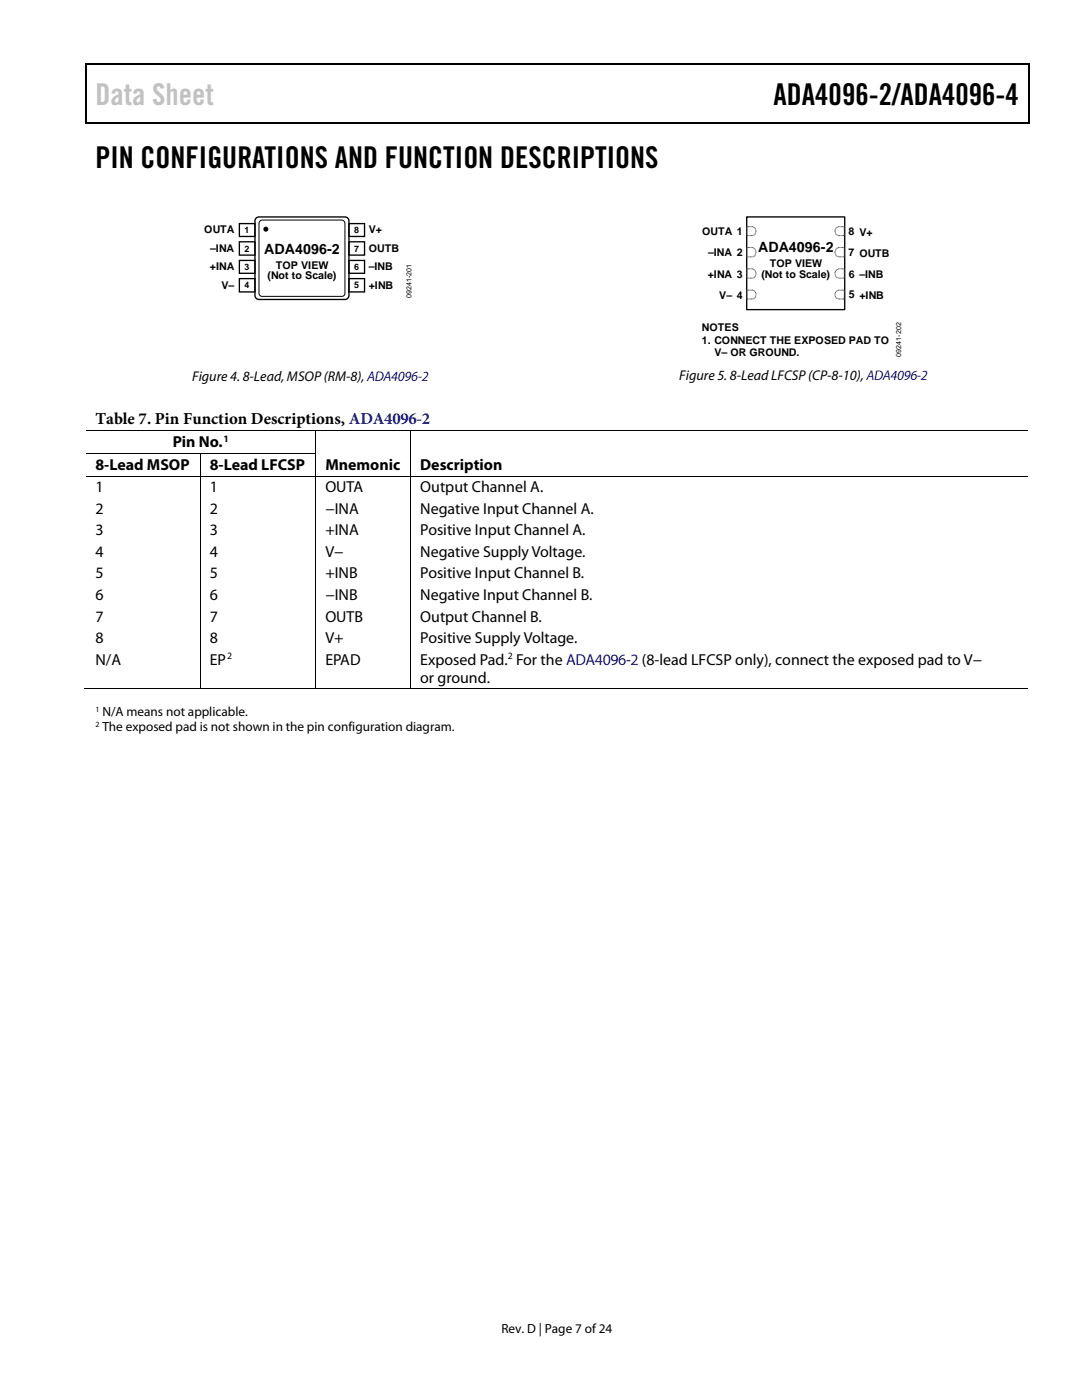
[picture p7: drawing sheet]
<svg xmlns="http://www.w3.org/2000/svg" width="216mm" height="279mm" viewBox="0 0 216 279" stroke-linecap="round" stroke-linejoin="round" font-family="sans-serif">
<defs><g id="words">
<text font-size="6" fill="#c1c1c1" x="19" y="21">Data Sheet</text>
<g font-size="6">
<text x="154.4" y="21">ADA4096-2/ADA4096-4</text>
<text x="19" y="33.6">PIN CONFIGURATIONS AND FUNCTION DESCRIPTIONS</text>
</g>
<text font-size="3.3" x="19" y="84.7">Table 7. Pin Function Descriptions, ADA4096-2</text>
<g font-size="3.2">
<text x="34.5" y="89.3">Pin No.</text>
<text x="19" y="93.8">8-Lead MSOP</text>
<text x="41.9" y="93.8">8-Lead LFCSP</text>
<text x="64.9" y="93.8">Mnemonic</text>
<text x="83.9" y="93.8">Description</text>
<text x="19" y="98.3">1</text>
<text x="41.9" y="98.3">1</text>
<text x="64.9" y="98.3">OUTA</text>
<text x="83.9" y="98.3">Output Channel A.</text>
<text x="19" y="102.6">2</text>
<text x="19" y="106.8">3</text>
<text x="41.9" y="106.8">3</text>
<text x="41.9" y="102.6">2</text>
<text x="64.9" y="106.8">+INA</text>
<text x="64.9" y="102.6">−INA</text>
<text x="83.9" y="102.6">Negative Input Channel A.</text>
<text x="83.9" y="106.8">Positive Input Channel A.</text>
<text x="19" y="111.1">4</text>
<text x="41.9" y="111.1">4</text>
<text x="64.9" y="111.1">V−</text>
<text x="83.9" y="111.1">Negative Supply Voltage.</text>
<text x="19" y="115.4">5</text>
<text x="19" y="119.7">6</text>
<text x="41.9" y="115.4">5</text>
<text x="41.9" y="119.7">6</text>
<text x="64.9" y="115.4">+INB</text>
<text x="64.9" y="119.7">−INB</text>
<text x="83.9" y="115.4">Positive Input Channel B.</text>
<text x="83.9" y="119.7">Negative Input Channel B.</text>
<text x="19" y="124">7</text>
<text x="41.9" y="124">7</text>
<text x="64.9" y="124">OUTB</text>
<text x="83.9" y="124">Output Channel B.</text>
<text x="19" y="128.3">8</text>
<text x="41.9" y="128.3">8</text>
<text x="64.9" y="128.3">V+</text>
<text x="83.9" y="128.3">Positive Supply Voltage.</text>
<text x="19" y="132.6">N/A</text>
<text x="41.9" y="132.6">EP</text>
<text x="64.9" y="132.6">EPAD</text>
<text x="83.9" y="136.2">or ground.</text>
<text x="83.9" y="132.7">Exposed Pad. For the ADA4096-2 (8-lead LFCSP only), connect the exposed pad to V−</text>
</g>
<g font-size="2.8">
<text x="52.7" y="50.7">ADA4096-2</text>
<text x="151.3" y="50.3">ADA4096-2</text>
<text x="38.3" y="76">Figure 4. 8-Lead, MSOP(RM-8),ADA4096-2</text>
<text x="135.6" y="75.8">Figure 5. 8-Lead LFCSP (CP-8-10),ADA4096-2</text>
</g>
<g font-size="2.6">
<text x="20.4" y="142.9">N/A means not applicable.</text>
<text x="20.4" y="145.9">The exposed pad is not shown in the pin configuration diagram.</text>
<text x="100.1" y="266">Rev. D | Page 7 of 24</text>
</g>
<g font-size="2.1">
<text x="40.7" y="46.6">OUTA</text>
<text x="73.6" y="46.6">V+</text>
<text x="140.1" y="46.9">OUTA 1</text>
<text x="169.3" y="46.9">8 V+</text>
<text x="41.9" y="53.9">+INA</text>
<text x="41.9" y="50.2">–INA</text>
<text x="55" y="53.6">TOP VIEW</text>
<text x="73.6" y="50.2">OUTB</text>
<text x="73.6" y="53.9">–INB</text>
<text x="141.3" y="51.2">–INA 2</text>
<text x="153.6" y="53.3">TOP VIEW</text>
<text x="169.3" y="51.1">7 OUTB</text>
<text x="44.2" y="57.6">V–</text>
<text x="53.4" y="55.8">(Not to Scale)</text>
<text x="73.6" y="57.6">+INB</text>
<text x="141.2" y="55.5">+INA 3</text>
<text x="143.5" y="59.7">V– 4</text>
<text x="151.9" y="55.4">(Not to Scale)</text>
<text x="169.3" y="55.4">6 –INB</text>
<text x="169.3" y="59.5">5 +INB</text>
<text x="140.1" y="66.1">NOTES</text>
<text x="140.1" y="68.6">1. CONNECT THE EXPOSED PAD TO</text>
<text x="142.6" y="71.1">V– OR GROUND.</text>
</g>
<g font-size="1.9">
<text x="44.6" y="88.2">1</text>
<text x="45.3" y="131.6">2</text>
<text x="101.3" y="131.6">2</text>
</g>
<g font-size="1.8">
<text x="48.8" y="46.5">1</text>
<text x="70.7" y="46.5">8</text>
<text x="48.8" y="50.2">2</text>
<text x="48.8" y="53.9">3</text>
<text x="70.7" y="50.2">7</text>
<text x="70.7" y="53.9">6</text>
<text x="48.8" y="57.6">4</text>
<text x="70.7" y="57.6">5</text>
</g>
<g font-size="1.6">
<text x="19" y="142">1</text>
<text x="19" y="145">2</text>
</g>
<g font-size="1.4">
<text x="82.1" y="59.5" transform="rotate(-90 82.1 59.5)">09241-201</text>
<text x="179.8" y="71.2" transform="rotate(-90 179.8 71.2)">09241-202</text>
</g>
</g></defs>
<g fill="#000">
<path d="M17 12.7h.3v1h-.3zM17 12.7h.3v.3h-.3zM82.7 12.7h.2v.3h-.2zM205.2 12.7h.3v1h-.3zM205.2 12.7h.3v.3h-.3zM17 24.4h.3v.3h-.3zM82.4 24.4h.3v.3h-.3zM205.2 24.4h.3v.3h-.3zM39.9 90.4h.1v.2h-.1zM39.9 95h.1v.1h-.1zM62.9 85.9h.2v.2h-.2zM62.9 90.4h.2v.2h-.2z"/>
<path d="M62.9 95h.2v.1h-.2zM81.9 85.9h.1v.2h-.1zM81.9 90.4h.1v.2h-.1zM81.9 95h.1v.1h-.1zM39.9 137.4h.1v.2h-.1zM62.9 137.4h.2v.2h-.2zM81.9 137.4h.1v.2h-.1z"/>
</g>
<path d="M17.1 13.7v10.7M17.3 12.8h65.4M82.9 12.8h122.3M205.3 13.7v10.7M17.3 24.5h187.9" fill="none" stroke="#000" stroke-width=".25"/>
<g fill="none" stroke="#000" stroke-width=".2">
<path d="M17.1 86h45.8M17.1 90.5h22.8M17.1 95.1h22.8M40 90.6v4.4M40 95.1v42.3M40 90.5h22.9M40 95.1h22.9M63 86.1v4.3M63 90.6v4.4M63 95.1v42.3M63.1 86h18.8M63.1 95.1h18.8"/>
<path d="M82 86.1v4.3M82 90.6v4.4M82 95.1v42.3M82 86h123.1M82 95.1h123.1M16.9 137.5h23M40 137.5h22.9M63.1 137.5h18.8M82 137.5h123.1"/>
</g>
<path d="M47.8 44.6h3.1v2.6h-3.1z" fill="#fff"/>
<path d="M47.8 44.6h3.1v2.6h-3.1z" fill="none" stroke="#000" stroke-width=".27"/>
<path d="M47.8 48.3h3.1v2.6h-3.1z" fill="#fff"/>
<path d="M47.8 48.3h3.1v2.6h-3.1z" fill="none" stroke="#000" stroke-width=".27"/>
<path d="M47.8 52h3.1v2.5h-3.1z" fill="#fff"/>
<path d="M47.8 52h3.1v2.5h-3.1z" fill="none" stroke="#000" stroke-width=".27"/>
<path d="M47.8 55.6h3.1v2.7h-3.1z" fill="#fff"/>
<path d="M47.8 55.6h3.1v2.7h-3.1z" fill="none" stroke="#000" stroke-width=".27"/>
<path d="M69.6 44.6h3.1v2.6h-3.1z" fill="#fff"/>
<path d="M69.6 44.6h3.1v2.6h-3.1z" fill="none" stroke="#000" stroke-width=".27"/>
<path d="M69.6 48.3h3.1v2.6h-3.1z" fill="#fff"/>
<path d="M69.6 48.3h3.1v2.6h-3.1z" fill="none" stroke="#000" stroke-width=".27"/>
<path d="M69.6 52h3.1v2.5h-3.1z" fill="#fff"/>
<path d="M69.6 52h3.1v2.5h-3.1z" fill="none" stroke="#000" stroke-width=".27"/>
<path d="M69.6 55.6h3.1v2.7h-3.1z" fill="#fff"/>
<path d="M51.1 43.5l.6-.2h17.1a.8 .8 0 0 1 .8 .8v14.9a.8 .8 0 0 1-.8 .8h-17.1a.8 .8 0 0 1-.8-.8v-14.9zM69.6 55.6h3.1v2.7h-3.1zM149 43.3h19.6v18.5h-19.6z" fill="none" stroke="#000" stroke-width=".27"/>
<g fill="none" stroke="#000" stroke-width=".2">
<path d="M51.9 44.1l.4-.2h15.9a.69 .69 0 0 1 .6 .7v13.9a.61 .61 0 0 1-.6 .6h-15.9a.61 .61 0 0 1-.6-.6v-13.9z"/>
<circle cx="53.1" cy="45.7" r=".4"/>
</g>
<circle cx="53.1" cy="45.7" r=".4" fill="#000"/>
<path d="M149 45.2h1.1a.89 .89 0 0 1 .8 .9 .89 .89 0 0 1-.8 .9h-1.1zM149 49.4h1.1a.94 .94 0 0 1 .8 .9 .94 .94 0 0 1-.8 1h-1.1zM149 53.6h1.1a.94 .94 0 0 1 .8 1 .94 .94 0 0 1-.8 .9h-1.1zM149 57.9h1.1a.89 .89 0 0 1 .8 .9 .89 .89 0 0 1-.8 .9h-1.1zM166.9 45.5l.6-.3h1v1.8h-1a.9 .9 0 0 1-.8-.5 .9 .9 0 0 1 .2-1zM166.9 49.7l.6-.3h1v1.9h-1a.93 .93 0 0 1-.8-.6 .93 .93 0 0 1 .2-1zM166.9 53.9l.6-.3h1v1.9h-1a.95 .95 0 0 1-.8-.6 .95 .95 0 0 1 .2-1zM166.9 58.1l.6-.2h1v1.8h-1a.9 .9 0 0 1-.8-.6 .9 .9 0 0 1 .2-1z" fill="none" stroke="#444" stroke-width=".2" stroke-dasharray=".2 .1" stroke-linecap="butt"/>
<use href="#words"/>
</svg>
